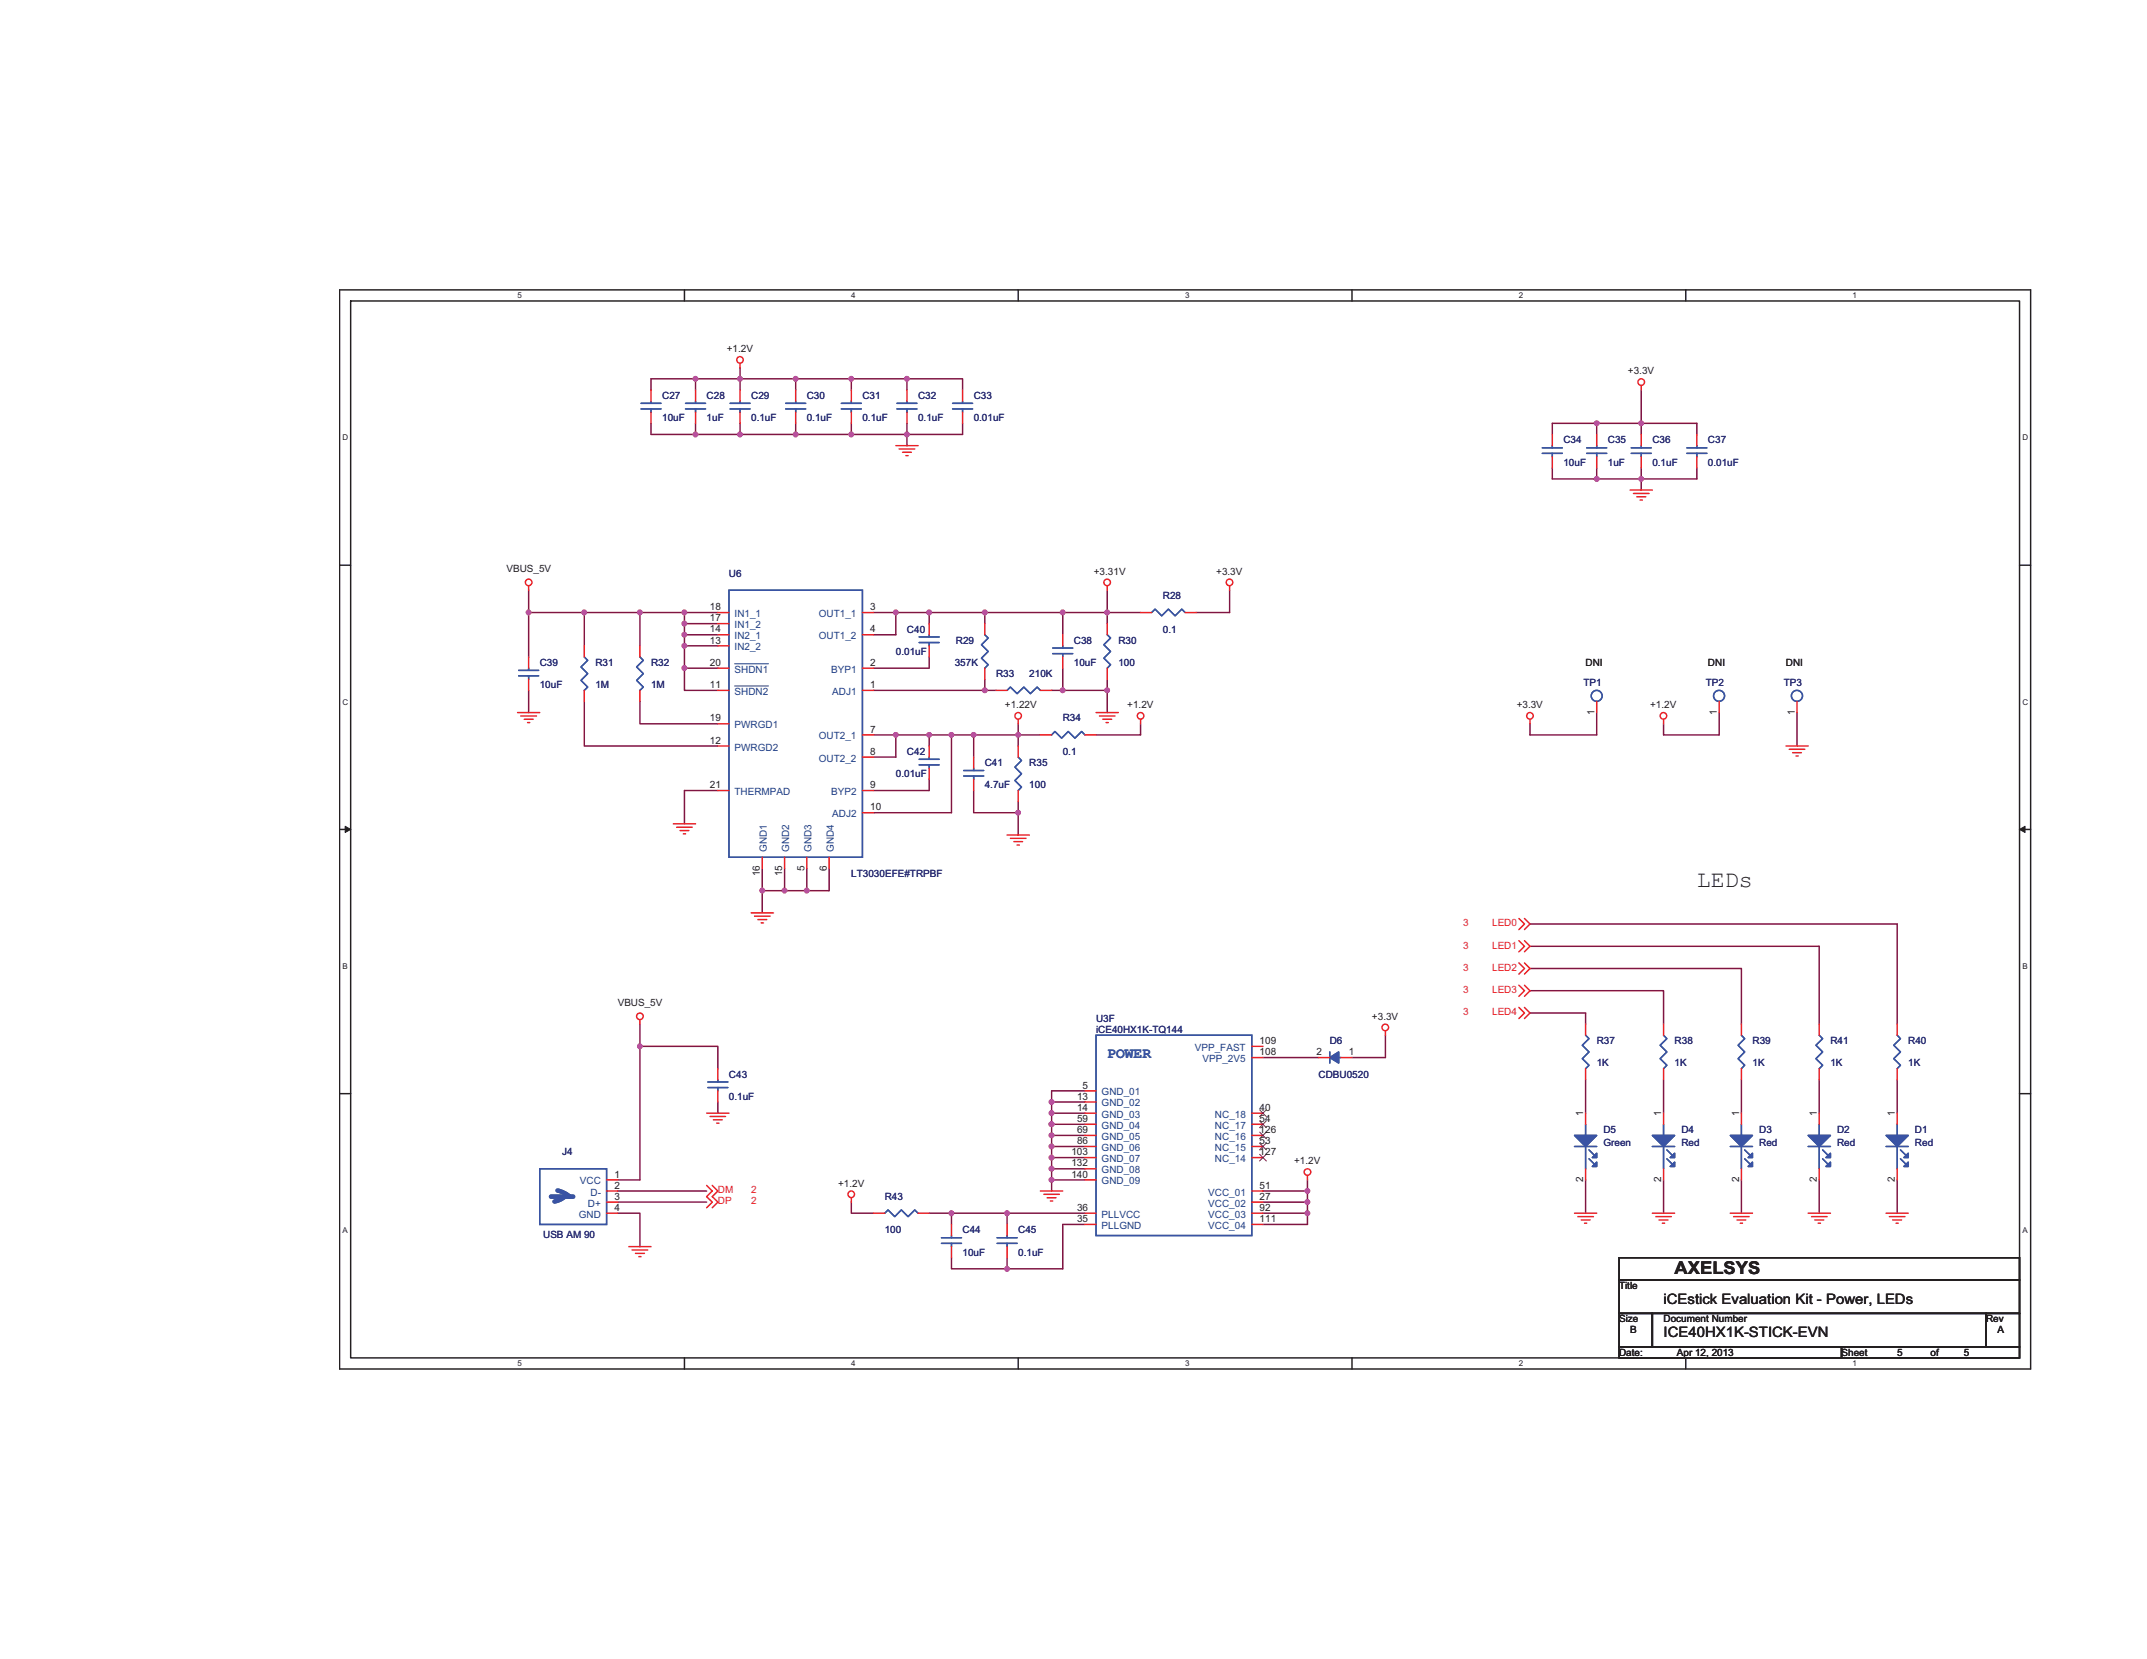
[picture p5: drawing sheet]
<svg xmlns="http://www.w3.org/2000/svg" width="279mm" height="216mm" viewBox="0 0 279 216" stroke-linecap="round" stroke-linejoin="round" font-family="sans-serif">
<defs><g id="words">
<text font-size="3" fill="#231f20" x="220.8" y="115.4">LEDs</text>
<text font-size="2.3" fill="#231f20" x="217.9" y="165.8">AXELSYS</text>
<text font-size="1.9" fill="#3953a4" x="144.1" y="137.7">POWER</text>
<g font-size="1.9" fill="#231f20">
<text x="216.5" y="169.7">iCEstick Evaluation Kit - Power, LEDs</text>
<text x="216.5" y="174">ICE40HX1K-STICK-EVN</text>
</g>
<g font-size="1.3" fill="#231f20">
<text x="94.6" y="45.8">+1.2V</text>
<text x="211.9" y="48.7">+3.3V</text>
<text x="65.9" y="74.5">VBUS_5V</text>
<text x="142.3" y="74.8">+3.31V</text>
<text x="158.3" y="74.8">+3.3V</text>
<text x="92.4" y="79.4">18</text>
<text x="92.4" y="80.9">17</text>
<text x="92.4" y="83.7">13</text>
<text x="92.4" y="82.3">14</text>
<text x="113.2" y="82.3">4</text>
<text x="113.2" y="79.4">3</text>
<text x="92.4" y="86.7">20</text>
<text x="92.4" y="89.5">11</text>
<text x="113.2" y="86.7">2</text>
<text x="113.2" y="89.5">1</text>
<text x="206.3" y="86.7">DNI</text>
<text x="222.3" y="86.7">DNI</text>
<text x="232.4" y="86.7">DNI</text>
<text x="92.4" y="93.9">19</text>
<text x="113.2" y="95.3">7</text>
<text x="130.8" y="92.2">+1.22V</text>
<text x="146.7" y="92.2">+1.2V</text>
<text x="197.4" y="92.2">+3.3V</text>
<text x="207.5" y="93" transform="rotate(-90 207.5 93)">1</text>
<text x="214.7" y="92.2">+1.2V</text>
<text x="223.4" y="93" transform="rotate(-90 223.4 93)">1</text>
<text x="233.6" y="93" transform="rotate(-90 233.6 93)">1</text>
<text x="92.4" y="96.8">12</text>
<text x="113.2" y="98.2">8</text>
<text x="92.4" y="102.6">21</text>
<text x="113.2" y="102.6">9</text>
<text x="113.2" y="105.5">10</text>
<text x="104.7" y="113.3" transform="rotate(-90 104.7 113.3)">5</text>
<text x="107.6" y="113.3" transform="rotate(-90 107.6 113.3)">6</text>
<text x="98.9" y="114" transform="rotate(-90 98.9 114)">16</text>
<text x="101.8" y="114" transform="rotate(-90 101.8 114)">15</text>
<text x="80.4" y="131">VBUS_5V</text>
<text x="163.9" y="137.3">108</text>
<text x="163.9" y="135.9">109</text>
<text x="171.3" y="137.3">2</text>
<text x="175.5" y="137.3">1</text>
<text x="178.5" y="132.7">+3.3V</text>
<text x="140.2" y="143.1">13</text>
<text x="140.9" y="141.7">5</text>
<text x="140.2" y="144.6">14</text>
<text x="140.2" y="148.9">86</text>
<text x="140.2" y="147.5">69</text>
<text x="140.2" y="146">59</text>
<text x="163.9" y="148.9">53</text>
<text x="163.9" y="144.6">40</text>
<text x="163.9" y="147.5">126</text>
<text x="163.9" y="146">54</text>
<text x="206" y="145.3" transform="rotate(-90 206 145.3)">1</text>
<text x="216.2" y="145.3" transform="rotate(-90 216.2 145.3)">1</text>
<text x="226.3" y="145.3" transform="rotate(-90 226.3 145.3)">1</text>
<text x="236.4" y="145.3" transform="rotate(-90 236.4 145.3)">1</text>
<text x="246.6" y="145.3" transform="rotate(-90 246.6 145.3)">1</text>
<text x="80" y="153.3">1</text>
<text x="80" y="154.7">2</text>
<text x="109.1" y="154.4">+1.2V</text>
<text x="139.4" y="150.3">103</text>
<text x="139.4" y="153.3">140</text>
<text x="139.4" y="151.8">132</text>
<text x="163.9" y="154.7">51</text>
<text x="163.9" y="150.3">127</text>
<text x="168.4" y="151.5">+1.2V</text>
<text x="206" y="153.8" transform="rotate(-90 206 153.8)">2</text>
<text x="216.2" y="153.8" transform="rotate(-90 216.2 153.8)">2</text>
<text x="226.3" y="153.8" transform="rotate(-90 226.3 153.8)">2</text>
<text x="236.4" y="153.8" transform="rotate(-90 236.4 153.8)">2</text>
<text x="246.6" y="153.8" transform="rotate(-90 246.6 153.8)">2</text>
<text x="80" y="157.6">4</text>
<text x="80" y="156.1">3</text>
<text x="140.2" y="159">35</text>
<text x="140.2" y="157.6">36</text>
<text x="163.9" y="157.6">92</text>
<text x="163.9" y="159">111</text>
<text x="163.9" y="156.1">27</text>
<text x="210.7" y="167.7">Title</text>
<text x="210.7" y="172.1">Size</text>
<text x="212.1" y="173.5">B</text>
<text x="216.5" y="172.1">Document Number</text>
<text x="258.5" y="172.1">Rev</text>
<text x="259.9" y="173.5">A</text>
<text x="210.7" y="176.4">Date:</text>
<text x="218.2" y="176.4">Apr 12, 2013</text>
<text x="239.7" y="176.4">Sheet</text>
<text x="246.9" y="176.4">5</text>
<text x="251.2" y="176.4">of</text>
<text x="255.6" y="176.4">5</text>
</g>
<g font-size="1.3" fill="#282973">
<text x="86.2" y="51.9">C27</text>
<text x="92" y="51.9">C28</text>
<text x="97.8" y="51.9">C29</text>
<text x="105" y="51.9">C30</text>
<text x="112.2" y="51.9">C31</text>
<text x="119.5" y="51.9">C32</text>
<text x="126.7" y="51.9">C33</text>
<text x="86.2" y="54.8">10uF</text>
<text x="92" y="54.8">1uF</text>
<text x="97.8" y="54.8">0.1uF</text>
<text x="105" y="54.8">0.1uF</text>
<text x="112.2" y="54.8">0.1uF</text>
<text x="119.5" y="54.8">0.1uF</text>
<text x="126.7" y="54.8">0.01uF</text>
<text x="203.5" y="57.7">C34</text>
<text x="209.2" y="57.7">C35</text>
<text x="215" y="57.7">C36</text>
<text x="222.3" y="57.7">C37</text>
<text x="203.5" y="60.6">10uF</text>
<text x="209.2" y="60.6">1uF</text>
<text x="215" y="60.6">0.1uF</text>
<text x="222.3" y="60.6">0.01uF</text>
<text x="94.9" y="75.1">U6</text>
<text x="151.3" y="78">R28</text>
<text x="118" y="82.3">C40</text>
<text x="124.4" y="83.8">R29</text>
<text x="139.7" y="83.8">C38</text>
<text x="145.5" y="83.8">R30</text>
<text x="151.3" y="82.3">0.1</text>
<text x="70.2" y="86.7">C39</text>
<text x="70.2" y="89.6">10uF</text>
<text x="77.5" y="86.7">R31</text>
<text x="77.5" y="89.6">1M</text>
<text x="84.7" y="86.7">R32</text>
<text x="84.7" y="89.6">1M</text>
<text x="116.6" y="85.2">0.01uF</text>
<text x="124.2" y="86.7">357K</text>
<text x="129.6" y="88.1">R33</text>
<text x="133.9" y="88.1">210K</text>
<text x="139.7" y="86.7">10uF</text>
<text x="145.5" y="86.7">100</text>
<text x="206.1" y="89.3">TP1</text>
<text x="222" y="89.3">TP2</text>
<text x="232.1" y="89.3">TP3</text>
<text x="138.3" y="93.9">R34</text>
<text x="116.6" y="101.1">0.01uF</text>
<text x="118" y="98.2">C42</text>
<text x="128.2" y="99.7">C41</text>
<text x="134" y="99.7">R35</text>
<text x="138.3" y="98.2">0.1</text>
<text x="128.2" y="102.6">4.7uF</text>
<text x="134" y="102.6">100</text>
<text x="110.8" y="114.2">LT3030EFE#TRPBF</text>
<text x="142.6" y="134.4">iCE40HX1K-TQ144</text>
<text x="142.6" y="133">U3F</text>
<text x="173.1" y="135.9">D6</text>
<text x="207.8" y="135.9">R37</text>
<text x="217.9" y="135.9">R38</text>
<text x="228.1" y="135.9">R39</text>
<text x="238.2" y="135.9">R41</text>
<text x="248.3" y="135.9">R40</text>
<text x="94.9" y="140.2">C43</text>
<text x="94.9" y="143.1">0.1uF</text>
<text x="171.6" y="140.2">CDBU0520</text>
<text x="207.8" y="138.8">1K</text>
<text x="217.9" y="138.8">1K</text>
<text x="228.1" y="138.8">1K</text>
<text x="238.2" y="138.8">1K</text>
<text x="248.3" y="138.8">1K</text>
<text x="208.7" y="147.5">D5</text>
<text x="208.7" y="149.2">Green</text>
<text x="218.8" y="147.5">D4</text>
<text x="218.8" y="149.2">Red</text>
<text x="228.9" y="149.2">Red</text>
<text x="228.9" y="147.5">D3</text>
<text x="239.1" y="147.5">D2</text>
<text x="239.1" y="149.2">Red</text>
<text x="249.2" y="147.5">D1</text>
<text x="249.2" y="149.2">Red</text>
<text x="73.1" y="150.4">J4</text>
<text x="70.7" y="161.1">USB AM 90</text>
<text x="115.1" y="156.2">R43</text>
<text x="115.1" y="160.5">100</text>
<text x="125.3" y="160.5">C44</text>
<text x="132.5" y="160.5">C45</text>
<text x="125.3" y="163.4">10uF</text>
<text x="132.5" y="163.4">0.1uF</text>
</g>
<g font-size="1.3" fill="#1d437e">
<text x="95.6" y="80.3">IN1_1</text>
<text x="95.6" y="81.7">IN1_2</text>
<text x="95.6" y="83.2">IN2_1</text>
<text x="106.6" y="83.2">OUT1_2</text>
<text x="106.6" y="80.3">OUT1_1</text>
<text x="95.6" y="84.6">IN2_2</text>
<text x="95.6" y="87.5">SHDN1</text>
<text x="108.2" y="87.5">BYP1</text>
<text x="95.6" y="90.4">SHDN2</text>
<text x="95.6" y="94.8">PWRGD1</text>
<text x="108.3" y="90.4">ADJ1</text>
<text x="95.6" y="97.7">PWRGD2</text>
<text x="106.6" y="96.2">OUT2_1</text>
<text x="106.6" y="99.1">OUT2_2</text>
<text x="95.6" y="103.5">THERMPAD</text>
<text x="108.2" y="103.5">BYP2</text>
<text x="108.3" y="106.4">ADJ2</text>
<text x="99.8" y="110.8" transform="rotate(-90 99.8 110.8)">GND1</text>
<text x="102.7" y="110.8" transform="rotate(-90 102.7 110.8)">GND2</text>
<text x="105.6" y="110.8" transform="rotate(-90 105.6 110.8)">GND3</text>
<text x="108.5" y="110.8" transform="rotate(-90 108.5 110.8)">GND4</text>
<text x="155.5" y="136.8">VPP_FAST</text>
<text x="143.4" y="144">GND_02</text>
<text x="143.4" y="142.6">GND_01</text>
<text x="156.5" y="138.2">VPP_2V5</text>
<text x="143.4" y="148.3">GND_05</text>
<text x="143.4" y="146.9">GND_04</text>
<text x="143.4" y="145.5">GND_03</text>
<text x="143.4" y="149.8">GND_06</text>
<text x="158.1" y="149.8">NC_15</text>
<text x="158.1" y="145.5">NC_18</text>
<text x="158.1" y="148.3">NC_16</text>
<text x="158.1" y="146.9">NC_17</text>
<text x="75.5" y="154.1">VCC</text>
<text x="76.8" y="155.6">D-</text>
<text x="143.4" y="151.2">GND_07</text>
<text x="143.4" y="154.1">GND_09</text>
<text x="143.4" y="152.7">GND_08</text>
<text x="157.2" y="155.6">VCC_01</text>
<text x="158.1" y="151.2">NC_14</text>
<text x="75.3" y="158.5">GND</text>
<text x="76.5" y="157">D+</text>
<text x="143.4" y="159.9">PLLGND</text>
<text x="143.4" y="158.5">PLLVCC</text>
<text x="157.2" y="158.5">VCC_03</text>
<text x="157.2" y="159.9">VCC_04</text>
<text x="157.2" y="157">VCC_02</text>
</g>
<g font-size="1.3" fill="#ed2024">
<text x="190.4" y="123.4">3</text>
<text x="190.4" y="120.5">3</text>
<text x="194.2" y="120.5">LED0</text>
<text x="194.2" y="123.4">LED1</text>
<text x="190.4" y="129.2">3</text>
<text x="190.4" y="126.3">3</text>
<text x="194.2" y="129.2">LED3</text>
<text x="194.2" y="126.3">LED2</text>
<text x="190.4" y="132.1">3</text>
<text x="194.2" y="132.1">LED4</text>
<text x="93.4" y="155.3">DM</text>
<text x="97.8" y="155.3">2</text>
<text x="93.4" y="156.7">DP</text>
<text x="97.8" y="156.7">2</text>
</g>
<g font-size="1" fill="#231f20">
<text x="67.4" y="38.8">5</text>
<text x="110.8" y="38.8">4</text>
<text x="154.2" y="38.8">3</text>
<text x="197.7" y="38.8">2</text>
<text x="241.1" y="38.8">1</text>
<text x="44.6" y="57.3">D</text>
<text x="263.2" y="57.3">D</text>
<text x="44.6" y="91.7">C</text>
<text x="263.2" y="91.7">C</text>
<text x="44.6" y="126.1">B</text>
<text x="263.2" y="126.1">B</text>
<text x="44.6" y="160.5">A</text>
<text x="263.2" y="160.5">A</text>
<text x="67.4" y="177.8">5</text>
<text x="110.8" y="177.8">4</text>
<text x="154.2" y="177.8">3</text>
<text x="197.7" y="177.8">2</text>
<text x="241.1" y="177.8">1</text>
</g>
</g></defs>
<path d="M44.2 37.7h220.1v140.5h-220.1zM45.6 39.2h217.2v137.5h-217.2z" fill="none" stroke="#231f20" stroke-width=".19"/>
<g fill="#fff">
<path d="M67.4 37.9h.5v1.1h-.5z"/>
<path d="M67.4 176.9h.5v1.1h-.5z"/>
</g>
<path d="M89.1 37.7v1.5M89.1 176.7v1.5" fill="none" stroke="#231f20" stroke-width=".19"/>
<g fill="#fff">
<path d="M110.8 37.9h.6v1.1h-.6z"/>
<path d="M110.8 176.9h.6v1.1h-.6z"/>
</g>
<path d="M132.5 37.7v1.5M132.5 176.7v1.5" fill="none" stroke="#231f20" stroke-width=".19"/>
<g fill="#fff">
<path d="M154.2 37.9h.6v1.1h-.6z"/>
<path d="M154.2 176.9h.6v1.1h-.6z"/>
</g>
<path d="M175.9 37.7v1.5M175.9 176.7v1.5" fill="none" stroke="#231f20" stroke-width=".19"/>
<g fill="#fff">
<path d="M197.7 37.9h.5v1.1h-.5z"/>
<path d="M197.7 176.9h.5v1.1h-.5z"/>
</g>
<path d="M219.4 37.7v1.5M219.4 176.7v1.5" fill="none" stroke="#231f20" stroke-width=".19"/>
<g fill="#fff">
<path d="M241.1 37.9h.6v1.1h-.6z"/>
<path d="M241.1 176.9h.6v1.1h-.6z"/>
<path d="M44.6 56.4h.7v1.1h-.7z"/>
<path d="M263.2 56.4h.7v1.1h-.7z"/>
<path d="M44.6 90.7h.7v1.2h-.7z"/>
<path d="M263.2 90.7h.7v1.2h-.7z"/>
</g>
<path d="M44.2 73.6h1.4M262.8 73.6h1.5" fill="none" stroke="#231f20" stroke-width=".19"/>
<g fill="#fff">
<path d="M44.6 125.1h.6v1.2h-.6z"/>
<path d="M263.2 125.1h.7v1.2h-.7z"/>
</g>
<path d="M44.2 107.9h1.4M262.8 107.9h1.5" fill="none" stroke="#231f20" stroke-width=".19"/>
<path d="M44.9 107.5l.7 .4-.7 .4z" fill="#231f20"/>
<path d="M44.9 107.5l.7 .4-.7 .4z" fill="none" stroke="#231f20" stroke-width=".13"/>
<path d="M262.8 107.9l.7-.4v.8z" fill="#231f20"/>
<path d="M262.8 107.9l.7-.4v.8z" fill="none" stroke="#231f20" stroke-width=".13"/>
<g fill="#fff">
<path d="M44.6 159.5h.6v1.2h-.6z"/>
<path d="M263.2 159.5h.7v1.2h-.7z"/>
</g>
<path d="M44.2 142.3h1.4M262.8 142.3h1.5" fill="none" stroke="#231f20" stroke-width=".19"/>
<path d="M118 49.3h7.3v1.5M125.3 55.1v1.4h-7.3M207.8 60.9v1.4h5.8" fill="none" stroke="#7f1542" stroke-width=".19"/>
<circle cx="207.8" cy="62.3" r=".28" fill="#b9529f"/>
<circle cx="207.8" cy="62.3" r=".28" fill="none" stroke="#b9529f" stroke-width=".19"/>
<path d="M213.6 62.3v1.5" fill="none" stroke="#7f1542" stroke-width=".19"/>
<circle cx="213.6" cy="62.3" r=".28" fill="#b9529f"/>
<circle cx="213.6" cy="62.3" r=".28" fill="none" stroke="#b9529f" stroke-width=".19"/>
<path d="M207.8 55.1h5.8" fill="none" stroke="#7f1542" stroke-width=".19"/>
<circle cx="207.8" cy="55.1" r=".28" fill="#b9529f"/>
<circle cx="207.8" cy="55.1" r=".28" fill="none" stroke="#b9529f" stroke-width=".19"/>
<path d="M84.7 55.1v1.4h5.8v-1.4M96.3 56.5h7.2M207.8 55.1v1.4M213.6 62.3h7.2" fill="none" stroke="#7f1542" stroke-width=".19"/>
<circle cx="96.3" cy="56.5" r=".28" fill="#b9529f"/>
<circle cx="96.3" cy="56.5" r=".28" fill="none" stroke="#b9529f" stroke-width=".19"/>
<path d="M84.7 49.3v1.5M96.3 49.3h7.2" fill="none" stroke="#7f1542" stroke-width=".19"/>
<circle cx="96.3" cy="49.3" r=".28" fill="#b9529f"/>
<circle cx="96.3" cy="49.3" r=".28" fill="none" stroke="#b9529f" stroke-width=".19"/>
<path d="M220.8 55.1h-7.2v1.4" fill="none" stroke="#7f1542" stroke-width=".19"/>
<circle cx="213.6" cy="55.1" r=".28" fill="#b9529f"/>
<circle cx="213.6" cy="55.1" r=".28" fill="none" stroke="#b9529f" stroke-width=".19"/>
<path d="M90.5 49.3v1.5" fill="none" stroke="#7f1542" stroke-width=".19"/>
<circle cx="90.5" cy="49.3" r=".28" fill="#b9529f"/>
<circle cx="90.5" cy="49.3" r=".28" fill="none" stroke="#b9529f" stroke-width=".19"/>
<path d="M96.3 55.1v1.4M103.5 55.1v1.4h7.3v-1.4" fill="none" stroke="#7f1542" stroke-width=".19"/>
<circle cx="110.8" cy="56.5" r=".28" fill="#b9529f"/>
<circle cx="110.8" cy="56.5" r=".28" fill="none" stroke="#b9529f" stroke-width=".19"/>
<circle cx="103.5" cy="56.5" r=".28" fill="#b9529f"/>
<circle cx="103.5" cy="56.5" r=".28" fill="none" stroke="#b9529f" stroke-width=".19"/>
<path d="M118 56.5v1.5" fill="none" stroke="#7f1542" stroke-width=".19"/>
<circle cx="118" cy="56.5" r=".28" fill="#b9529f"/>
<circle cx="118" cy="56.5" r=".28" fill="none" stroke="#b9529f" stroke-width=".19"/>
<path d="M96.3 49.3v1.5M103.5 50.8v-1.5h7.3v1.5M110.8 56.5h7.2M213.6 60.9v1.4" fill="none" stroke="#7f1542" stroke-width=".19"/>
<circle cx="110.8" cy="49.3" r=".28" fill="#b9529f"/>
<circle cx="110.8" cy="49.3" r=".28" fill="none" stroke="#b9529f" stroke-width=".19"/>
<circle cx="103.5" cy="49.3" r=".28" fill="#b9529f"/>
<circle cx="103.5" cy="49.3" r=".28" fill="none" stroke="#b9529f" stroke-width=".19"/>
<path d="M110.8 49.3h7.2v1.5" fill="none" stroke="#7f1542" stroke-width=".19"/>
<circle cx="118" cy="49.3" r=".28" fill="#b9529f"/>
<circle cx="118" cy="49.3" r=".28" fill="none" stroke="#b9529f" stroke-width=".19"/>
<path d="M118 55.1v1.4M213.6 50.8v4.3M220.8 55.1v1.4M220.8 60.9v1.4M93.4 139.1v-2.9h-10.1v17.4h-2.9M80.4 155h11.6M80.4 156.4h11.6" fill="none" stroke="#7f1542" stroke-width=".19"/>
<circle cx="83.3" cy="136.2" r=".28" fill="#b9529f"/>
<circle cx="83.3" cy="136.2" r=".28" fill="none" stroke="#b9529f" stroke-width=".19"/>
<path d="M90.5 56.5h5.8M96.3 47.9v1.4h-11.6M83.3 133.3v2.9M80.4 157.9h2.9v4.3" fill="none" stroke="#7f1542" stroke-width=".19"/>
<circle cx="90.5" cy="56.5" r=".28" fill="#b9529f"/>
<circle cx="90.5" cy="56.5" r=".28" fill="none" stroke="#b9529f" stroke-width=".19"/>
<path d="M207.8 55.1h-5.8v1.4M202 60.9v1.4h5.8M207.8 92.7v2.9h-8.7v-1.4M223.7 92.7v2.9h-7.2v-1.4M233.9 92.7v4.4M199.1 126h27.5v7.3M199.1 120.2h47.8v13.1M199.1 128.9h17.4v4.4M199.1 123.2h37.6v10.1M136.9 144.9v1.4M141.2 142h-4.3v1.4h4.3" fill="none" stroke="#7f1542" stroke-width=".19"/>
<circle cx="136.8" cy="144.9" r=".29" fill="#b9529f"/>
<circle cx="136.8" cy="144.9" r=".29" fill="none" stroke="#b9529f" stroke-width=".19"/>
<path d="M136.9 146.3h4.3M136.9 144.9h4.3" fill="none" stroke="#7f1542" stroke-width=".19"/>
<circle cx="136.8" cy="146.3" r=".28" fill="#b9529f"/>
<circle cx="136.8" cy="146.3" r=".28" fill="none" stroke="#b9529f" stroke-width=".19"/>
<path d="M141.2 147.8h-4.3v1.4" fill="none" stroke="#7f1542" stroke-width=".19"/>
<circle cx="136.8" cy="147.7" r=".28" fill="#b9529f"/>
<circle cx="136.8" cy="147.7" r=".28" fill="none" stroke="#b9529f" stroke-width=".19"/>
<path d="M136.9 149.2h4.3" fill="none" stroke="#7f1542" stroke-width=".19"/>
<circle cx="136.8" cy="149.2" r=".28" fill="#b9529f"/>
<circle cx="136.8" cy="149.2" r=".28" fill="none" stroke="#b9529f" stroke-width=".19"/>
<path d="M136.9 149.2v1.4h4.3" fill="none" stroke="#7f1542" stroke-width=".19"/>
<circle cx="136.8" cy="150.6" r=".29" fill="#b9529f"/>
<circle cx="136.8" cy="150.6" r=".29" fill="none" stroke="#b9529f" stroke-width=".19"/>
<path d="M136.9 150.6v1.5h4.3" fill="none" stroke="#7f1542" stroke-width=".19"/>
<circle cx="136.8" cy="152.1" r=".29" fill="#b9529f"/>
<circle cx="136.8" cy="152.1" r=".29" fill="none" stroke="#b9529f" stroke-width=".19"/>
<path d="M136.9 152.1v1.5h4.3" fill="none" stroke="#7f1542" stroke-width=".19"/>
<circle cx="136.8" cy="153.5" r=".28" fill="#b9529f"/>
<circle cx="136.8" cy="153.5" r=".28" fill="none" stroke="#b9529f" stroke-width=".19"/>
<path d="M136.9 153.6v1.4M141.2 157.9h-10.1v1.4" fill="none" stroke="#7f1542" stroke-width=".19"/>
<circle cx="131" cy="157.9" r=".28" fill="#b9529f"/>
<circle cx="131" cy="157.9" r=".28" fill="none" stroke="#b9529f" stroke-width=".19"/>
<path d="M170.1 157.9v1.4" fill="none" stroke="#7f1542" stroke-width=".19"/>
<circle cx="170.1" cy="157.9" r=".28" fill="#b9529f"/>
<circle cx="170.1" cy="157.9" r=".28" fill="none" stroke="#b9529f" stroke-width=".19"/>
<path d="M164.4 156.4h5.7M164.4 159.3h5.7M164.4 157.9h5.7" fill="none" stroke="#7f1542" stroke-width=".19"/>
<circle cx="170.1" cy="156.4" r=".28" fill="#b9529f"/>
<circle cx="170.1" cy="156.4" r=".28" fill="none" stroke="#b9529f" stroke-width=".19"/>
<path d="M199.1 131.8h7.2M136.9 143.4v1.5M164.4 155h5.7M170.1 156.4v1.5M206.3 153.6v4.3M216.5 153.6v4.3M226.6 153.6v4.3M236.7 153.6v4.3M246.9 153.6v4.3" fill="none" stroke="#7f1542" stroke-width=".19"/>
<circle cx="136.8" cy="143.4" r=".29" fill="#b9529f"/>
<circle cx="136.8" cy="143.4" r=".29" fill="none" stroke="#b9529f" stroke-width=".19"/>
<path d="M136.9 146.3v1.5" fill="none" stroke="#7f1542" stroke-width=".19"/>
<circle cx="136.8" cy="146.3" r=".28" fill="#b9529f"/>
<circle cx="136.8" cy="146.3" r=".28" fill="none" stroke="#b9529f" stroke-width=".19"/>
<path d="M170.1 153.6v2.8" fill="none" stroke="#7f1542" stroke-width=".19"/>
<circle cx="170.1" cy="155" r=".28" fill="#b9529f"/>
<circle cx="170.1" cy="155" r=".28" fill="none" stroke="#b9529f" stroke-width=".19"/>
<path d="M113.7 79.7h2.9v2.9h-2.9" fill="none" stroke="#7f1542" stroke-width=".19"/>
<circle cx="116.6" cy="79.7" r=".28" fill="#b9529f"/>
<circle cx="116.6" cy="79.7" r=".28" fill="none" stroke="#b9529f" stroke-width=".19"/>
<path d="M120.9 79.7v1.5" fill="none" stroke="#7f1542" stroke-width=".19"/>
<circle cx="120.9" cy="79.7" r=".29" fill="#b9529f"/>
<circle cx="120.9" cy="79.7" r=".29" fill="none" stroke="#b9529f" stroke-width=".19"/>
<path d="M116.6 79.7h4.3M120.9 85.5v1.5h-7.2M128.2 89.8h1.4" fill="none" stroke="#7f1542" stroke-width=".19"/>
<circle cx="128.2" cy="89.8" r=".28" fill="#b9529f"/>
<circle cx="128.2" cy="89.8" r=".28" fill="none" stroke="#b9529f" stroke-width=".19"/>
<path d="M93.4 79.7h-4.3v1.5h4.3M120.9 79.7h7.3v1.5M89.1 87v2.8h4.3M89.1 82.6h4.3M128.2 88.4v1.4M138.3 89.8h5.8" fill="none" stroke="#7f1542" stroke-width=".19"/>
<circle cx="89.1" cy="82.6" r=".28" fill="#b9529f"/>
<circle cx="89.1" cy="82.6" r=".28" fill="none" stroke="#b9529f" stroke-width=".19"/>
<path d="M89.1 81.2v1.4" fill="none" stroke="#7f1542" stroke-width=".19"/>
<circle cx="89.1" cy="81.2" r=".28" fill="#b9529f"/>
<circle cx="89.1" cy="81.2" r=".28" fill="none" stroke="#b9529f" stroke-width=".19"/>
<path d="M89.1 82.6v1.4h4.3M89.1 87h4.3" fill="none" stroke="#7f1542" stroke-width=".19"/>
<circle cx="89.1" cy="86.9" r=".28" fill="#b9529f"/>
<circle cx="89.1" cy="86.9" r=".28" fill="none" stroke="#b9529f" stroke-width=".19"/>
<path d="M89.1 84v3" fill="none" stroke="#7f1542" stroke-width=".19"/>
<circle cx="89.1" cy="84" r=".28" fill="#b9529f"/>
<circle cx="89.1" cy="84" r=".28" fill="none" stroke="#b9529f" stroke-width=".19"/>
<path d="M89.1 79.7h-5.8v4.3M83.3 91.3v2.9h10.1" fill="none" stroke="#7f1542" stroke-width=".19"/>
<circle cx="89.1" cy="79.7" r=".28" fill="#b9529f"/>
<circle cx="89.1" cy="79.7" r=".28" fill="none" stroke="#b9529f" stroke-width=".19"/>
<circle cx="83.3" cy="79.7" r=".28" fill="#b9529f"/>
<circle cx="83.3" cy="79.7" r=".28" fill="none" stroke="#b9529f" stroke-width=".19"/>
<path d="M76 79.7h-7.2v5.8M76 79.7v4.3M76 79.7h7.3M76 91.3v5.8h17.4" fill="none" stroke="#7f1542" stroke-width=".19"/>
<circle cx="76" cy="79.7" r=".28" fill="#b9529f"/>
<circle cx="76" cy="79.7" r=".28" fill="none" stroke="#b9529f" stroke-width=".19"/>
<circle cx="68.8" cy="79.7" r=".28" fill="#b9529f"/>
<circle cx="68.8" cy="79.7" r=".28" fill="none" stroke="#b9529f" stroke-width=".19"/>
<path d="M68.8 76.8v2.9M138.3 79.7h5.8v1.5M68.8 89.8v2.9" fill="none" stroke="#7f1542" stroke-width=".19"/>
<circle cx="138.3" cy="79.7" r=".28" fill="#b9529f"/>
<circle cx="138.3" cy="79.7" r=".28" fill="none" stroke="#b9529f" stroke-width=".19"/>
<path d="M144.1 79.7h4.3" fill="none" stroke="#7f1542" stroke-width=".19"/>
<circle cx="144.1" cy="79.7" r=".28" fill="#b9529f"/>
<circle cx="144.1" cy="79.7" r=".28" fill="none" stroke="#b9529f" stroke-width=".19"/>
<path d="M144.1 76.8v2.9M160 76.8v2.9h-4.3M144.1 89.8v2.9" fill="none" stroke="#7f1542" stroke-width=".19"/>
<circle cx="144.1" cy="89.8" r=".28" fill="#b9529f"/>
<circle cx="144.1" cy="89.8" r=".28" fill="none" stroke="#b9529f" stroke-width=".19"/>
<path d="M113.7 95.6h2.9v2.9h-2.9" fill="none" stroke="#7f1542" stroke-width=".19"/>
<circle cx="116.6" cy="95.6" r=".28" fill="#b9529f"/>
<circle cx="116.6" cy="95.6" r=".28" fill="none" stroke="#b9529f" stroke-width=".19"/>
<path d="M120.9 95.6h2.9" fill="none" stroke="#7f1542" stroke-width=".19"/>
<circle cx="120.9" cy="95.6" r=".28" fill="#b9529f"/>
<circle cx="120.9" cy="95.6" r=".28" fill="none" stroke="#b9529f" stroke-width=".19"/>
<path d="M123.8 95.6v10.2h-10.1M113.7 102.9h7.2" fill="none" stroke="#7f1542" stroke-width=".19"/>
<circle cx="123.8" cy="95.6" r=".28" fill="#b9529f"/>
<circle cx="123.8" cy="95.6" r=".28" fill="none" stroke="#b9529f" stroke-width=".19"/>
<path d="M126.7 95.6h5.8" fill="none" stroke="#7f1542" stroke-width=".19"/>
<circle cx="132.5" cy="95.6" r=".28" fill="#b9529f"/>
<circle cx="132.5" cy="95.6" r=".28" fill="none" stroke="#b9529f" stroke-width=".19"/>
<circle cx="126.7" cy="95.6" r=".28" fill="#b9529f"/>
<circle cx="126.7" cy="95.6" r=".28" fill="none" stroke="#b9529f" stroke-width=".19"/>
<path d="M132.5 94.2v2.9M132.5 95.6h2.9M148.4 94.2v1.4h-5.8M99.2 113v2.9M107.9 113v2.9h-2.9M132.5 105.8v2.9" fill="none" stroke="#7f1542" stroke-width=".19"/>
<circle cx="105" cy="115.9" r=".28" fill="#b9529f"/>
<circle cx="105" cy="115.9" r=".28" fill="none" stroke="#b9529f" stroke-width=".19"/>
<path d="M99.2 115.9v2.9M105 113v2.9h-2.9" fill="none" stroke="#7f1542" stroke-width=".19"/>
<circle cx="102.1" cy="115.9" r=".28" fill="#b9529f"/>
<circle cx="102.1" cy="115.9" r=".28" fill="none" stroke="#b9529f" stroke-width=".19"/>
<path d="M102.1 113v2.9M206.3 131.8v1.5M93.4 143.4v1.5M206.3 140.5v4.4M216.5 140.5v4.4M226.6 140.5v4.4M236.7 140.5v4.4M246.9 140.5v4.4M131.1 163.7v1.4h7.2" fill="none" stroke="#7f1542" stroke-width=".19"/>
<circle cx="131" cy="165.1" r=".28" fill="#b9529f"/>
<circle cx="131" cy="165.1" r=".28" fill="none" stroke="#b9529f" stroke-width=".19"/>
<path d="M113.7 89.8h14.5M93.4 102.9h-4.3v4.3M99.2 115.9h2.9M141.2 159.3h-2.9v5.8" fill="none" stroke="#7f1542" stroke-width=".19"/>
<circle cx="99.2" cy="115.9" r=".28" fill="#b9529f"/>
<circle cx="99.2" cy="115.9" r=".28" fill="none" stroke="#b9529f" stroke-width=".19"/>
<path d="M128.2 79.7h10.1v2.9M144.1 88.4v1.4" fill="none" stroke="#7f1542" stroke-width=".19"/>
<circle cx="128.2" cy="79.7" r=".28" fill="#b9529f"/>
<circle cx="128.2" cy="79.7" r=".28" fill="none" stroke="#b9529f" stroke-width=".19"/>
<path d="M138.3 87v2.8" fill="none" stroke="#7f1542" stroke-width=".19"/>
<circle cx="138.3" cy="89.8" r=".28" fill="#b9529f"/>
<circle cx="138.3" cy="89.8" r=".28" fill="none" stroke="#b9529f" stroke-width=".19"/>
<path d="M116.6 95.6h4.3v1.5M123.8 95.6h2.9v2.9M136.9 89.8h1.4M120.9 101.4v1.5M126.7 102.9v2.9h5.8" fill="none" stroke="#7f1542" stroke-width=".19"/>
<circle cx="132.5" cy="105.8" r=".28" fill="#b9529f"/>
<circle cx="132.5" cy="105.8" r=".28" fill="none" stroke="#b9529f" stroke-width=".19"/>
<path d="M132.5 104.3v1.5M123.8 157.9v1.4M123.8 163.7v1.4h7.3" fill="none" stroke="#7f1542" stroke-width=".19"/>
<circle cx="123.8" cy="157.9" r=".28" fill="#b9529f"/>
<circle cx="123.8" cy="157.9" r=".28" fill="none" stroke="#b9529f" stroke-width=".19"/>
<path d="M164.4 137.6h7.2M180.3 134.7v2.9h-4.4M110.8 156.4v1.5h2.9M120.9 157.9h10.2" fill="none" stroke="#7f1542" stroke-width=".19"/>
<g fill="none" stroke="#ed2024" stroke-width=".19">
<path d="M96.3 47.3v.6M116.6 58h2.9M117 58.4h2M117.5 58.9h1.1M117.9 59.3h.3M213.6 50.2v.6M68.8 76.2v.6M144.1 76.2v.6M160 76.2v.6M212.1 63.8h2.9M212.6 64.2h2M213 64.6h1.2"/>
<path d="M213.4 65.1h.3M67.4 92.7h2.8M67.8 93.2h2M68.2 93.6h1.2M68.7 94h.2M132.5 93.6v.6M142.6 92.7h2.9M143.1 93.2h2M143.5 93.6h1.2M143.9 94h.3M148.4 93.6v.6M199.1 93.6v.6"/>
<path d="M216.5 93.6v.6M232.4 97.1h2.9M232.8 97.5h2.1M233.3 98h1.1M233.7 98.4h.3M87.6 107.2h2.9M88.1 107.7h2M88.5 108.1h1.1M88.9 108.5h.3M97.8 118.8h2.9M98.2 119.2h2M98.6 119.7h1.2"/>
<path d="M131.1 108.7h2.9M131.5 109.1h2M131.9 109.5h1.2M132.4 110h.2M197.7 119.5l.7 .7-.7 .8M198.4 119.5l.7 .7-.7 .8M83.3 132.7v.6M99.1 120.1h.3M180.3 134.2v.5M197.7 122.4l.7 .8-.7 .7M197.7 125.3l.7 .7-.7 .8M197.7 128.2l.7 .7-.7 .8"/>
<path d="M197.7 131.1l.7 .7-.7 .7M198.4 122.4l.7 .8-.7 .7M198.4 125.3l.7 .7-.7 .8M198.4 128.2l.7 .7-.7 .8M198.4 131.1l.7 .7-.7 .7M92 144.9h2.9M92 154.3l.7 .7-.7 .7 .7 .7-.7 .8M92.4 145.3h2M92.7 154.3l.7 .7-.7 .7 .7 .7-.7 .8M92.8 145.7h1.2M93.3 146.2h.3M110.8 155.9v.5"/>
<path d="M123.8 159.3v1.5M135.4 155h2.9M135.8 155.4h2.1M136.3 155.9h1.1M136.7 156.3h.3M170.1 153v.6M204.9 157.9h2.9M205.3 158.3h2.1M205.8 158.8h1.1M206.2 159.2h.3M215 157.9h2.9M215.5 158.3h2"/>
<path d="M215.9 158.8h1.2M216.3 159.2h.3M225.2 157.9h2.9M225.6 158.3h2M226 158.8h1.2M226.5 159.2h.3M235.3 157.9h2.9M235.7 158.3h2.1M236.2 158.8h1.1M236.6 159.2h.3M245.4 157.9h2.9M245.9 158.3h2"/>
<path d="M246.3 158.8h1.2M246.7 159.2h.3M81.8 162.2h2.9M82.3 162.7h2M82.7 163.1h1.2M83.1 163.5h.3M123.8 162.2v1.5"/>
<circle cx="96.3" cy="46.8" r=".43"/>
<circle cx="213.6" cy="49.7" r=".43"/>
<circle cx="68.8" cy="75.8" r=".43"/>
<circle cx="144.1" cy="75.8" r=".43"/>
<circle cx="160" cy="75.8" r=".43"/>
<circle cx="132.5" cy="93.2" r=".43"/>
<circle cx="148.4" cy="93.2" r=".43"/>
<circle cx="199.1" cy="93.2" r=".43"/>
<circle cx="216.5" cy="93.2" r=".43"/>
<circle cx="83.3" cy="132.3" r=".43"/>
<circle cx="180.3" cy="133.7" r=".43"/>
<circle cx="110.8" cy="155.4" r=".43"/>
<circle cx="170.1" cy="152.5" r=".43"/>
</g>
<path d="M210.7 175.3h29v1.4h-29zM210.7 170.9h4.3v4.4h-4.3zM210.7 163.7h52.1v2.9h-52.1zM210.7 166.6h52.1v4.3h-52.1zM215 170.9h43.5v4.4h-43.5zM239.7 175.3h23.1v1.4h-23.1zM258.5 170.9h4.3v4.4h-4.3z" fill="none" stroke="#231f20" stroke-width=".19"/>
<path d="M122.5 161.8h2.6M122.5 161.1h2.6M123.8 161.8v.4M123.8 160.8v.3" fill="none" stroke="#3953a4" stroke-width=".19"/>
<path d="M215 147.8h2.9l-1.4 1.4z" fill="#3953a4"/>
<path d="M215 147.8h2.9l-1.4 1.4z" fill="none" stroke="#3953a4" stroke-width=".19"/>
<path d="M217.3 150.6l.6-.5v.5z" fill="#3953a4"/>
<path d="M217.3 150.6l.6-.5v.5z" fill="none" stroke="#3953a4" stroke-width=".19"/>
<path d="M217.3 151.8l.6-.6v.6z" fill="#3953a4"/>
<path d="M215 149.2h2.9M216.5 146.3v1.5M216.5 149.2v2.9M216.9 149.6l.7 .8M216.9 150.8l.7 .7M217.3 151.8l.6-.6v.6z" fill="none" stroke="#3953a4" stroke-width=".19"/>
<path d="M215 147.8h2.9l-1.4 1.4z" fill="#3953a4"/>
<path d="M215 147.8h2.9l-1.4 1.4z" fill="none" stroke="#3953a4" stroke-width=".19"/>
<path d="M217.3 150.6l.6-.5v.5z" fill="#3953a4"/>
<path d="M217.3 150.6l.6-.5v.5z" fill="none" stroke="#3953a4" stroke-width=".19"/>
<path d="M217.3 151.8l.6-.6v.6z" fill="#3953a4"/>
<g fill="none" stroke="#3953a4" stroke-width=".19">
<path d="M124 53.2h2.6M124 52.5h2.6M125.3 53.2v.4M125.3 52.2v.3M200.7 59h2.6M200.7 58.3h2.6M202 59v.4M202 58v.3M206.5 59h2.6M206.5 58.3h2.6M207.8 59v.4M207.8 58v.3"/>
<path d="M94.9 76.8h17.3v34.8h-17.3zM119.6 83.6h2.6M119.6 82.9h2.6M120.9 83.6v.4M120.9 82.6v.3M132.5 98.5l.4 .5-.8 .8 .8 .9-.8 .9 .8 .8-.4 .5M136.9 95.6l.4-.4 .9 .9 .8-.9 .9 .9 .9-.9 .4 .4M206.3 134.7l.5 .5-.9 .8 .9 .9-.9 .9 .9 .8-.5 .5M216.5 134.7l.4 .5-.9 .8 .9 .9-.9 .9 .9 .8-.4 .5M236.7 134.7l.5 .5-.9 .8 .9 .9-.9 .9 .9 .8-.5 .5M92.1 141.5h2.6M92.1 140.8h2.6"/>
<path d="M93.4 141.5v.5M93.4 140.5v.3M115.1 157.9l.5-.4 .8 .8 .9-.8 .9 .8 .8-.8 .5 .4M215 149.2h2.9M216.5 146.3v1.5M216.5 149.2v2.9M216.9 149.6l.7 .8M216.9 150.8l.7 .7M217.3 151.8l.6-.6v.6z"/>
<circle cx="223.7" cy="90.6" r=".71"/>
</g>
<g fill="none" stroke="#ed2024" stroke-width=".19">
<path d="M125.3 53.6v1.5M125.3 50.8v1.4M202 59.4v1.5M202 56.5v1.5M207.8 59.4v1.5M207.8 56.5v1.5M93.4 79.7h1.5M112.2 79.7h1.5M93.4 89.8h1.5M93.4 94.2h1.5M93.4 81.2h1.5M93.4 82.6h1.5"/>
<path d="M93.4 97.1h1.5M93.4 84h1.5M93.4 87h1.5M112.2 82.6h1.5M112.2 87h1.5M112.2 89.8h1.5M112.2 95.6h1.5M112.2 98.5h1.5M120.9 84v1.5M120.9 81.2v1.4M132.5 97.1v1.4M135.4 95.6h1.5"/>
<path d="M141.2 95.6h1.4M223.7 91.3v1.4M93.4 102.9h1.5M99.2 111.6v1.4M102.1 111.6v1.4M105 111.6v1.4M107.9 111.6v1.4M112.2 102.9h1.5M112.2 105.8h1.5M132.5 102.9v1.4M93.4 139.1v1.4M206.3 139.1v1.4"/>
<path d="M206.3 133.3v1.4M216.5 139.1v1.4M216.5 133.3v1.4M236.7 139.1v1.4M236.7 133.3v1.4M93.4 142v1.4M113.7 157.9h1.4M119.5 157.9h1.4M216.5 144.9v1.4M216.5 152.1v1.5"/>
</g>
<path d="M95.6 89.3h4.4M95.6 86.4h4.4" fill="none" stroke="#1d437e" stroke-width=".13"/>
<path d="M225.2 147.8h2.9l-1.5 1.4z" fill="#3953a4"/>
<path d="M225.2 147.8h2.9l-1.5 1.4z" fill="none" stroke="#3953a4" stroke-width=".19"/>
<path d="M228.1 150.1v.5h-.6z" fill="#3953a4"/>
<path d="M228.1 150.1v.5h-.6z" fill="none" stroke="#3953a4" stroke-width=".19"/>
<path d="M227.5 151.8l.6-.6v.6z" fill="#3953a4"/>
<path d="M225.2 149.2h2.9M226.6 146.3v1.5M226.6 149.2v2.9M227 149.6l.8 .8M227 150.8l.8 .7M227.5 151.8l.6-.6v.6z" fill="none" stroke="#3953a4" stroke-width=".19"/>
<path d="M225.2 147.8h2.9l-1.5 1.4z" fill="#3953a4"/>
<path d="M225.2 147.8h2.9l-1.5 1.4z" fill="none" stroke="#3953a4" stroke-width=".19"/>
<path d="M228.1 150.1v.5h-.6z" fill="#3953a4"/>
<path d="M228.1 150.1v.5h-.6z" fill="none" stroke="#3953a4" stroke-width=".19"/>
<path d="M227.5 151.8l.6-.6v.6z" fill="#3953a4"/>
<g fill="none" stroke="#3953a4" stroke-width=".19">
<path d="M95 53.2h2.6M95 52.5h2.6M96.3 53.2v.4M96.3 52.2v.3M109.5 53.2h2.6M109.5 52.5h2.6M110.8 53.2v.4M110.8 52.2v.3M83.3 85.5l.4 .4-.9 .9 .9 .9-.9 .8 .9 .9-.4 .4M126.7 100v.3M125.4 101h2.6M125.4 100.3h2.6"/>
<path d="M126.7 101v.4M225.2 149.2h2.9M226.6 146.3v1.5M226.6 149.2v2.9M227 149.6l.8 .8M227 150.8l.8 .7M227.5 151.8l.6-.6v.6z"/>
<circle cx="233.9" cy="90.6" r=".72"/>
</g>
<path d="M96.3 53.6v1.5M96.3 50.8v1.4M110.8 53.6v1.5M110.8 50.8v1.4M83.3 89.8v1.5M83.3 84v1.5M126.7 98.5v1.5M233.9 91.3v1.4M126.7 101.4v1.5M226.6 144.9v1.4M226.6 152.1v1.5" fill="none" stroke="#ed2024" stroke-width=".19"/>
<path d="M204.9 147.8h2.9l-1.5 1.4z" fill="#3953a4"/>
<path d="M204.9 147.8h2.9l-1.5 1.4z" fill="none" stroke="#3953a4" stroke-width=".19"/>
<path d="M207.2 150.6l.6-.5v.5z" fill="#3953a4"/>
<path d="M207.2 150.6l.6-.5v.5z" fill="none" stroke="#3953a4" stroke-width=".19"/>
<path d="M207.2 151.8l.6-.6v.6z" fill="#3953a4"/>
<path d="M204.9 149.2h2.9M206.3 146.3v1.5M206.3 149.2v2.9M206.8 149.6l.7 .8M206.8 150.8l.7 .7M207.2 151.8l.6-.6v.6z" fill="none" stroke="#3953a4" stroke-width=".19"/>
<path d="M204.9 147.8h2.9l-1.5 1.4z" fill="#3953a4"/>
<path d="M204.9 147.8h2.9l-1.5 1.4z" fill="none" stroke="#3953a4" stroke-width=".19"/>
<path d="M207.2 150.6l.6-.5v.5z" fill="#3953a4"/>
<path d="M207.2 150.6l.6-.5v.5z" fill="none" stroke="#3953a4" stroke-width=".19"/>
<path d="M207.2 151.8l.6-.6v.6z" fill="#3953a4"/>
<g fill="none" stroke="#3953a4" stroke-width=".19">
<path d="M204.9 149.2h2.9M206.3 146.3v1.5M206.3 149.2v2.9M206.8 149.6l.7 .8M206.8 150.8l.7 .7M207.2 151.8l.6-.6v.6z"/>
<circle cx="207.8" cy="90.6" r=".71"/>
</g>
<path d="M207.8 91.3v1.4M206.3 144.9v1.4M206.3 152.1v1.5" fill="none" stroke="#ed2024" stroke-width=".19"/>
<path d="M235.3 147.8h2.9l-1.5 1.4z" fill="#3953a4"/>
<path d="M235.3 147.8h2.9l-1.5 1.4z" fill="none" stroke="#3953a4" stroke-width=".19"/>
<path d="M237.6 150.6l.6-.5v.5z" fill="#3953a4"/>
<path d="M237.6 150.6l.6-.5v.5z" fill="none" stroke="#3953a4" stroke-width=".19"/>
<path d="M237.6 151.8l.6-.6v.6z" fill="#3953a4"/>
<path d="M235.3 149.2h2.9M236.7 146.3v1.5M236.7 149.2v2.9M237.2 149.6l.7 .8M237.2 150.8l.7 .7M237.6 151.8l.6-.6v.6z" fill="none" stroke="#3953a4" stroke-width=".19"/>
<path d="M235.3 147.8h2.9l-1.5 1.4z" fill="#3953a4"/>
<path d="M235.3 147.8h2.9l-1.5 1.4z" fill="none" stroke="#3953a4" stroke-width=".19"/>
<path d="M237.6 150.6l.6-.5v.5z" fill="#3953a4"/>
<path d="M237.6 150.6l.6-.5v.5z" fill="none" stroke="#3953a4" stroke-width=".19"/>
<path d="M237.6 151.8l.6-.6v.6z" fill="#3953a4"/>
<g fill="none" stroke="#3953a4" stroke-width=".19">
<path d="M83.4 53.2h2.6M83.4 52.5h2.6M84.7 53.2v.4M84.7 52.2v.3M89.2 53.2h2.6M89.2 52.5h2.6M90.5 53.2v.4M90.5 52.2v.3M67.5 88h2.6M67.5 87.2h2.6M68.8 88v.4M68.8 87v.2"/>
<path d="M119.6 99.5h2.6M119.6 98.8h2.6M120.9 99.5v.5M120.9 98.5v.3M131.1 89.8l.4-.4 .9 .9 .8-.9 .9 .9 .9-.9 .4 .4M144.1 82.6l.4 .4-.9 .9 .9 .9-.9 .9 .9 .8-.4 .5M142.6 134.7h20.3v26.1h-20.3zM226.6 134.7l.4 .5-.8 .8 .8 .9-.8 .9 .8 .8-.4 .5M246.9 134.7l.4 .5-.9 .8 .9 .9-.9 .9 .9 .8-.4 .5M235.3 149.2h2.9M236.7 146.3v1.5M236.7 149.2v2.9"/>
<path d="M237.2 149.6l.7 .8M237.2 150.8l.7 .7M237.6 151.8l.6-.6v.6z"/>
</g>
<g fill="none" stroke="#ed2024" stroke-width=".19">
<path d="M84.7 53.6v1.5M84.7 50.8v1.4M90.5 53.6v1.5M90.5 50.8v1.4M68.8 88.4v1.4M68.8 85.5v1.5M120.9 100v1.4M120.9 97.1v1.4M129.6 89.8h1.5M135.4 89.8h1.5M144.1 87v1.4M144.1 81.2v1.4"/>
<path d="M162.9 137.6h1.5M162.9 136.2h1.5M226.6 139.1v1.4M226.6 133.3v1.4M246.9 139.1v1.4M246.9 133.3v1.4M141.2 142h1.4M141.2 143.4h1.4M141.2 144.9h1.4M141.2 146.3h1.4M141.2 147.8h1.4M141.2 149.2h1.4"/>
<path d="M141.2 150.6h1.4M141.2 152.1h1.4M141.2 153.6h1.4M141.2 159.3h1.4M141.2 157.9h1.4M162.9 150.6h1.5M162.9 149.2h1.5M162.9 147.8h1.5M162.9 146.3h1.5M162.9 144.9h1.5M162.9 155h1.5M162.9 156.4h1.5"/>
<path d="M162.9 157.9h1.5M162.9 159.3h1.5M236.7 144.9v1.4M236.7 152.1v1.5"/>
</g>
<path d="M163.9 150.2l.9 .9M163.9 148.8l.9 .8M163.9 147.3l.9 .9M163.9 145.9l.9 .9M163.9 144.4l.9 .9M164.8 150.2l-.9 .9M164.8 148.8l-.9 .8M164.8 147.3l-.9 .9M164.8 145.9l-.9 .9M164.8 144.4l-.9 .9" fill="none" stroke="#7f421c" stroke-width=".13"/>
<path d="M245.4 147.8h2.9l-1.4 1.4z" fill="#3953a4"/>
<path d="M245.4 147.8h2.9l-1.4 1.4z" fill="none" stroke="#3953a4" stroke-width=".19"/>
<path d="M248.3 150.1v.5h-.5z" fill="#3953a4"/>
<path d="M248.3 150.1v.5h-.5z" fill="none" stroke="#3953a4" stroke-width=".19"/>
<path d="M247.8 151.8l.5-.6v.6z" fill="#3953a4"/>
<path d="M245.4 149.2h2.9M246.9 146.3v1.5M246.9 149.2v2.9M247.3 149.6l.7 .8M247.3 150.8l.7 .7M247.8 151.8l.5-.6v.6z" fill="none" stroke="#3953a4" stroke-width=".19"/>
<path d="M245.4 147.8h2.9l-1.4 1.4z" fill="#3953a4"/>
<path d="M245.4 147.8h2.9l-1.4 1.4z" fill="none" stroke="#3953a4" stroke-width=".19"/>
<path d="M248.3 150.1v.5h-.5z" fill="#3953a4"/>
<path d="M248.3 150.1v.5h-.5z" fill="none" stroke="#3953a4" stroke-width=".19"/>
<path d="M247.8 151.8l.5-.6v.6z" fill="#3953a4"/>
<g fill="none" stroke="#3953a4" stroke-width=".19">
<path d="M102.2 53.2h2.6M102.2 52.5h2.6M103.5 53.2v.4M103.5 52.2v.3M116.7 53.2h2.6M116.7 52.5h2.6M118 53.2v.4M118 52.2v.3M212.3 59h2.6M212.3 58.3h2.6M213.6 59v.4M213.6 58v.3"/>
<path d="M219.5 59h2.6M219.5 58.3h2.6M220.8 59v.4M220.8 58v.3M149.9 79.7l.4-.4 .9 .8 .8-.8 .9 .8 .9-.8 .4 .4M76 85.5l.5 .4-.9 .9 .9 .9-.9 .8 .9 .9-.5 .4M128.2 82.6l.4 .4-.9 .9 .9 .9-.9 .9 .9 .8-.4 .5M137 85.1h2.6M137 84.3h2.6M138.3 85.1v.4M138.3 84v.3M174.2 137.6h.3"/>
<path d="M70.2 152.1h8.7v7.2h-8.7zM245.4 149.2h2.9M246.9 146.3v1.5M246.9 149.2v2.9M247.3 149.6l.7 .8M247.3 150.8l.7 .7M247.8 151.8l.5-.6v.6zM129.8 161.8h2.6M129.8 161.1h2.6M131.1 161.8v.4M131.1 160.8v.3"/>
</g>
<g fill="none" stroke="#ed2024" stroke-width=".19">
<path d="M103.5 53.6v1.5M103.5 50.8v1.4M118 53.6v1.5M118 50.8v1.4M213.6 59.4v1.5M213.6 56.5v1.5M220.8 59.4v1.5M220.8 56.5v1.5M148.4 79.7h1.5M154.2 79.7h1.5M76 89.8v1.5M76 84v1.5"/>
<path d="M128.2 87v1.4M128.2 81.2v1.4M138.3 85.5v1.5M138.3 82.6v1.4M78.9 153.6h1.5M78.9 155h1.5M78.9 156.4h1.5M78.9 157.9h1.5M131.1 159.3v1.5M246.9 144.9v1.4M246.9 152.1v1.5M131.1 162.2v1.5"/>
</g>
<path d="M71.7 155.7h2.9M72.6 154.9l1 .4 .5 .4M73.5 155.7a2.88 2.88 0 0 1-1.3 .7" fill="none" stroke="#3953a4" stroke-width=".57"/>
<path d="M173.1 137.6v.2v-.2l1.1-.7v1.4z" fill-rule="evenodd" fill="#3953a4"/>
<path d="M173.1 136.9v1.4M173.1 137.6v.2v-.2l1.1-.7v1.4zM174.2 137.6h.3" fill="none" stroke="#3953a4" stroke-width=".19"/>
<path d="M173.1 137.6v.2v-.2l1.1-.7v1.4z" fill-rule="evenodd" fill="#3953a4"/>
<path d="M173.1 136.9v1.4M173.1 137.6v.2v-.2l1.1-.7v1.4z" fill="none" stroke="#3953a4" stroke-width=".19"/>
<path d="M171.6 137.6h1.5M174.5 137.6h1.4" fill="none" stroke="#ed2024" stroke-width=".19"/>
<circle cx="207.8" cy="62.3" r=".28" fill="#b9529f"/>
<circle cx="207.8" cy="62.3" r=".28" fill="none" stroke="#b9529f" stroke-width=".19"/>
<circle cx="213.6" cy="62.3" r=".28" fill="#b9529f"/>
<circle cx="213.6" cy="62.3" r=".28" fill="none" stroke="#b9529f" stroke-width=".19"/>
<circle cx="207.8" cy="55.1" r=".28" fill="#b9529f"/>
<circle cx="207.8" cy="55.1" r=".28" fill="none" stroke="#b9529f" stroke-width=".19"/>
<circle cx="96.3" cy="56.5" r=".28" fill="#b9529f"/>
<circle cx="96.3" cy="56.5" r=".28" fill="none" stroke="#b9529f" stroke-width=".19"/>
<circle cx="96.3" cy="49.3" r=".28" fill="#b9529f"/>
<circle cx="96.3" cy="49.3" r=".28" fill="none" stroke="#b9529f" stroke-width=".19"/>
<circle cx="213.6" cy="55.1" r=".28" fill="#b9529f"/>
<circle cx="213.6" cy="55.1" r=".28" fill="none" stroke="#b9529f" stroke-width=".19"/>
<circle cx="90.5" cy="49.3" r=".28" fill="#b9529f"/>
<circle cx="90.5" cy="49.3" r=".28" fill="none" stroke="#b9529f" stroke-width=".19"/>
<circle cx="110.8" cy="56.5" r=".28" fill="#b9529f"/>
<circle cx="110.8" cy="56.5" r=".28" fill="none" stroke="#b9529f" stroke-width=".19"/>
<circle cx="103.5" cy="56.5" r=".28" fill="#b9529f"/>
<circle cx="103.5" cy="56.5" r=".28" fill="none" stroke="#b9529f" stroke-width=".19"/>
<circle cx="118" cy="56.5" r=".28" fill="#b9529f"/>
<circle cx="118" cy="56.5" r=".28" fill="none" stroke="#b9529f" stroke-width=".19"/>
<circle cx="110.8" cy="49.3" r=".28" fill="#b9529f"/>
<circle cx="110.8" cy="49.3" r=".28" fill="none" stroke="#b9529f" stroke-width=".19"/>
<circle cx="103.5" cy="49.3" r=".28" fill="#b9529f"/>
<circle cx="103.5" cy="49.3" r=".28" fill="none" stroke="#b9529f" stroke-width=".19"/>
<circle cx="118" cy="49.3" r=".28" fill="#b9529f"/>
<circle cx="118" cy="49.3" r=".28" fill="none" stroke="#b9529f" stroke-width=".19"/>
<circle cx="83.3" cy="136.2" r=".28" fill="#b9529f"/>
<circle cx="83.3" cy="136.2" r=".28" fill="none" stroke="#b9529f" stroke-width=".19"/>
<circle cx="90.5" cy="56.5" r=".28" fill="#b9529f"/>
<circle cx="90.5" cy="56.5" r=".28" fill="none" stroke="#b9529f" stroke-width=".19"/>
<circle cx="136.8" cy="144.9" r=".29" fill="#b9529f"/>
<circle cx="136.8" cy="144.9" r=".29" fill="none" stroke="#b9529f" stroke-width=".19"/>
<circle cx="136.8" cy="146.3" r=".28" fill="#b9529f"/>
<circle cx="136.8" cy="146.3" r=".28" fill="none" stroke="#b9529f" stroke-width=".19"/>
<circle cx="136.8" cy="147.7" r=".28" fill="#b9529f"/>
<circle cx="136.8" cy="147.7" r=".28" fill="none" stroke="#b9529f" stroke-width=".19"/>
<circle cx="136.8" cy="149.2" r=".28" fill="#b9529f"/>
<circle cx="136.8" cy="149.2" r=".28" fill="none" stroke="#b9529f" stroke-width=".19"/>
<circle cx="136.8" cy="150.6" r=".29" fill="#b9529f"/>
<circle cx="136.8" cy="150.6" r=".29" fill="none" stroke="#b9529f" stroke-width=".19"/>
<circle cx="136.8" cy="152.1" r=".29" fill="#b9529f"/>
<circle cx="136.8" cy="152.1" r=".29" fill="none" stroke="#b9529f" stroke-width=".19"/>
<circle cx="136.8" cy="153.5" r=".28" fill="#b9529f"/>
<circle cx="136.8" cy="153.5" r=".28" fill="none" stroke="#b9529f" stroke-width=".19"/>
<circle cx="131" cy="157.9" r=".28" fill="#b9529f"/>
<circle cx="131" cy="157.9" r=".28" fill="none" stroke="#b9529f" stroke-width=".19"/>
<circle cx="170.1" cy="157.9" r=".28" fill="#b9529f"/>
<circle cx="170.1" cy="157.9" r=".28" fill="none" stroke="#b9529f" stroke-width=".19"/>
<circle cx="170.1" cy="156.4" r=".28" fill="#b9529f"/>
<circle cx="170.1" cy="156.4" r=".28" fill="none" stroke="#b9529f" stroke-width=".19"/>
<circle cx="136.8" cy="143.4" r=".29" fill="#b9529f"/>
<circle cx="136.8" cy="143.4" r=".29" fill="none" stroke="#b9529f" stroke-width=".19"/>
<circle cx="136.8" cy="146.3" r=".28" fill="#b9529f"/>
<circle cx="136.8" cy="146.3" r=".28" fill="none" stroke="#b9529f" stroke-width=".19"/>
<circle cx="170.1" cy="155" r=".28" fill="#b9529f"/>
<circle cx="170.1" cy="155" r=".28" fill="none" stroke="#b9529f" stroke-width=".19"/>
<circle cx="116.6" cy="79.7" r=".28" fill="#b9529f"/>
<circle cx="116.6" cy="79.7" r=".28" fill="none" stroke="#b9529f" stroke-width=".19"/>
<circle cx="120.9" cy="79.7" r=".29" fill="#b9529f"/>
<circle cx="120.9" cy="79.7" r=".29" fill="none" stroke="#b9529f" stroke-width=".19"/>
<circle cx="128.2" cy="89.8" r=".28" fill="#b9529f"/>
<circle cx="128.2" cy="89.8" r=".28" fill="none" stroke="#b9529f" stroke-width=".19"/>
<circle cx="89.1" cy="82.6" r=".28" fill="#b9529f"/>
<circle cx="89.1" cy="82.6" r=".28" fill="none" stroke="#b9529f" stroke-width=".19"/>
<circle cx="89.1" cy="81.2" r=".28" fill="#b9529f"/>
<circle cx="89.1" cy="81.2" r=".28" fill="none" stroke="#b9529f" stroke-width=".19"/>
<circle cx="89.1" cy="86.9" r=".28" fill="#b9529f"/>
<circle cx="89.1" cy="86.9" r=".28" fill="none" stroke="#b9529f" stroke-width=".19"/>
<circle cx="89.1" cy="84" r=".28" fill="#b9529f"/>
<circle cx="89.1" cy="84" r=".28" fill="none" stroke="#b9529f" stroke-width=".19"/>
<circle cx="89.1" cy="79.7" r=".28" fill="#b9529f"/>
<circle cx="89.1" cy="79.7" r=".28" fill="none" stroke="#b9529f" stroke-width=".19"/>
<circle cx="83.3" cy="79.7" r=".28" fill="#b9529f"/>
<circle cx="83.3" cy="79.7" r=".28" fill="none" stroke="#b9529f" stroke-width=".19"/>
<circle cx="76" cy="79.7" r=".28" fill="#b9529f"/>
<circle cx="76" cy="79.7" r=".28" fill="none" stroke="#b9529f" stroke-width=".19"/>
<circle cx="68.8" cy="79.7" r=".28" fill="#b9529f"/>
<circle cx="68.8" cy="79.7" r=".28" fill="none" stroke="#b9529f" stroke-width=".19"/>
<circle cx="138.3" cy="79.7" r=".28" fill="#b9529f"/>
<circle cx="138.3" cy="79.7" r=".28" fill="none" stroke="#b9529f" stroke-width=".19"/>
<circle cx="144.1" cy="79.7" r=".28" fill="#b9529f"/>
<circle cx="144.1" cy="79.7" r=".28" fill="none" stroke="#b9529f" stroke-width=".19"/>
<circle cx="144.1" cy="89.8" r=".28" fill="#b9529f"/>
<circle cx="144.1" cy="89.8" r=".28" fill="none" stroke="#b9529f" stroke-width=".19"/>
<circle cx="116.6" cy="95.6" r=".28" fill="#b9529f"/>
<circle cx="116.6" cy="95.6" r=".28" fill="none" stroke="#b9529f" stroke-width=".19"/>
<circle cx="120.9" cy="95.6" r=".28" fill="#b9529f"/>
<circle cx="120.9" cy="95.6" r=".28" fill="none" stroke="#b9529f" stroke-width=".19"/>
<circle cx="123.8" cy="95.6" r=".28" fill="#b9529f"/>
<circle cx="123.8" cy="95.6" r=".28" fill="none" stroke="#b9529f" stroke-width=".19"/>
<circle cx="132.5" cy="95.6" r=".28" fill="#b9529f"/>
<circle cx="132.5" cy="95.6" r=".28" fill="none" stroke="#b9529f" stroke-width=".19"/>
<circle cx="126.7" cy="95.6" r=".28" fill="#b9529f"/>
<circle cx="126.7" cy="95.6" r=".28" fill="none" stroke="#b9529f" stroke-width=".19"/>
<circle cx="105" cy="115.9" r=".28" fill="#b9529f"/>
<circle cx="105" cy="115.9" r=".28" fill="none" stroke="#b9529f" stroke-width=".19"/>
<circle cx="102.1" cy="115.9" r=".28" fill="#b9529f"/>
<circle cx="102.1" cy="115.9" r=".28" fill="none" stroke="#b9529f" stroke-width=".19"/>
<circle cx="131" cy="165.1" r=".28" fill="#b9529f"/>
<circle cx="131" cy="165.1" r=".28" fill="none" stroke="#b9529f" stroke-width=".19"/>
<circle cx="99.2" cy="115.9" r=".28" fill="#b9529f"/>
<circle cx="99.2" cy="115.9" r=".28" fill="none" stroke="#b9529f" stroke-width=".19"/>
<circle cx="128.2" cy="79.7" r=".28" fill="#b9529f"/>
<circle cx="128.2" cy="79.7" r=".28" fill="none" stroke="#b9529f" stroke-width=".19"/>
<circle cx="138.3" cy="89.8" r=".28" fill="#b9529f"/>
<circle cx="138.3" cy="89.8" r=".28" fill="none" stroke="#b9529f" stroke-width=".19"/>
<circle cx="132.5" cy="105.8" r=".28" fill="#b9529f"/>
<circle cx="132.5" cy="105.8" r=".28" fill="none" stroke="#b9529f" stroke-width=".19"/>
<circle cx="123.8" cy="157.9" r=".28" fill="#b9529f"/>
<circle cx="123.8" cy="157.9" r=".28" fill="none" stroke="#b9529f" stroke-width=".19"/>
<use href="#words"/>
</svg>
